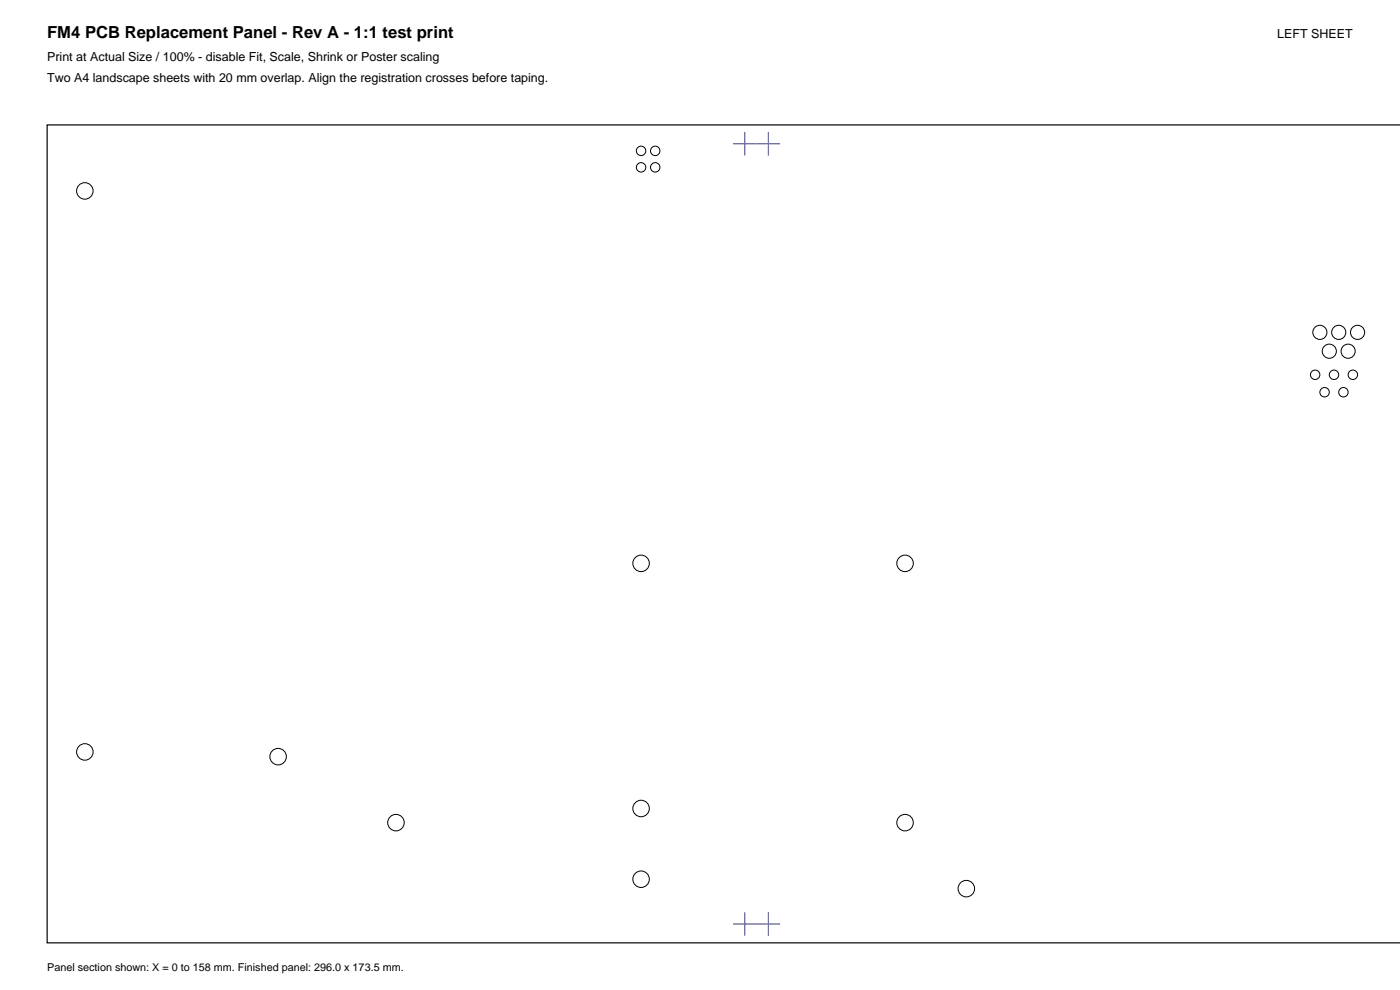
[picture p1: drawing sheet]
<svg xmlns="http://www.w3.org/2000/svg" width="297mm" height="210mm" viewBox="0 0 297 210" stroke-linecap="round" stroke-linejoin="round" font-family="sans-serif">
<defs><g id="words">
<text font-size="3.5" x="10" y="8">FM4 PCB Replacement Panel - Rev A - 1:1 test print</text>
<g font-size="2.6">
<text x="271" y="8">LEFT SHEET</text>
<text x="10" y="13">Print at Actual Size / 100% - disable Fit, Scale, Shrink or Poster scaling</text>
<text x="10" y="17.5">Two A4 landscape sheets with 20 mm overlap. Align the registration crosses before taping.</text>
</g>
<text font-size="2.3" x="10" y="206">Panel section shown: X = 0 to 158 mm. Finished panel: 296.0 x 173.5 mm.</text>
</g></defs>
<path d="M297.1 26.5h-287.1v173.5h287.1" fill="none" stroke="#000" stroke-width=".25"/>
<g fill="none" stroke="#000" stroke-width=".21">
<circle cx="136" cy="32" r="1"/>
<circle cx="136" cy="35.5" r="1"/>
<circle cx="139" cy="32" r="1"/>
<circle cx="139" cy="35.5" r="1"/>
<circle cx="18" cy="40.5" r="1.75"/>
<circle cx="279" cy="79.5" r="1"/>
<circle cx="280" cy="70.5" r="1.5"/>
<circle cx="282" cy="74.5" r="1.5"/>
<circle cx="283" cy="79.5" r="1"/>
<circle cx="284" cy="70.5" r="1.5"/>
<circle cx="286" cy="74.5" r="1.5"/>
<circle cx="287" cy="79.5" r="1"/>
<circle cx="288" cy="70.5" r="1.5"/>
<circle cx="281" cy="83.2" r="1"/>
<circle cx="285" cy="83.2" r="1"/>
<circle cx="136" cy="119.5" r="1.75"/>
<circle cx="192" cy="119.5" r="1.75"/>
<circle cx="18" cy="159.5" r="1.75"/>
<circle cx="59" cy="160.5" r="1.75"/>
<circle cx="84" cy="174.5" r="1.75"/>
<circle cx="136" cy="171.5" r="1.75"/>
<circle cx="192" cy="174.5" r="1.75"/>
<circle cx="136" cy="186.5" r="1.75"/>
<circle cx="205" cy="188.5" r="1.75"/>
</g>
<path d="M155.5 30.5h10M158 28v5M163 28v5M155.5 196h10M158 193.5v5M163 193.5v5" fill="none" stroke="#3333b3" stroke-width=".21"/>
<use href="#words"/>
</svg>
